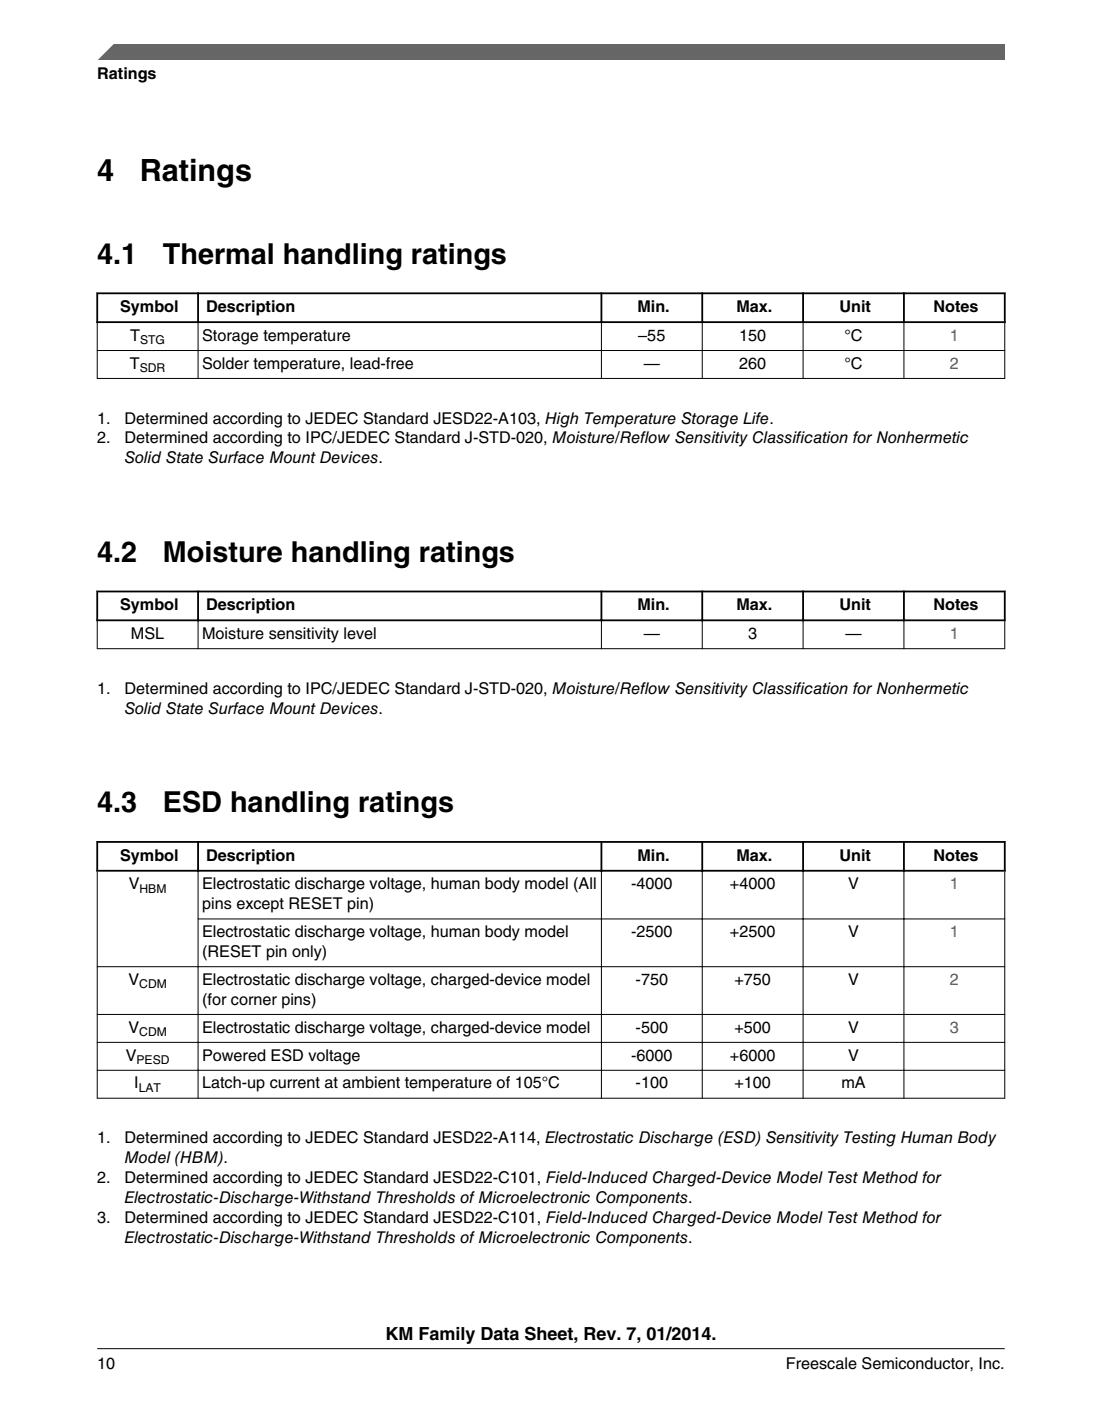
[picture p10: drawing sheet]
<svg xmlns="http://www.w3.org/2000/svg" width="216mm" height="274mm" viewBox="0 0 216 274" stroke-linecap="round" stroke-linejoin="round" font-family="sans-serif">
<defs><g id="words">
<g font-size="6">
<text x="19" y="35.5">4</text>
<text x="27.4" y="35.5">Ratings</text>
</g>
<g font-size="5.6">
<text x="19.1" y="51.7">4.1</text>
<text x="31.9" y="51.7">Thermal handling ratings</text>
<text x="19.1" y="110.1">4.2</text>
<text x="31.9" y="110.1">Moisture handling ratings</text>
<text x="19.1" y="159.1">4.3</text>
<text x="31.9" y="159.1">ESD handling ratings</text>
</g>
<text font-size="3.5" x="75.5" y="262.3">KM Family Data Sheet, Rev. 7, 01/2014.</text>
<g font-size="3.2">
<text x="19.1" y="15.5">Ratings</text>
<text x="23.5" y="61.1">Symbol</text>
<text x="40.4" y="61.1">Description</text>
<text x="124.9" y="61.1">Min.</text>
<text x="144.3" y="61.1">Max.</text>
<text x="164.5" y="61.1">Unit</text>
<text x="182.9" y="61.1">Notes</text>
<text x="25.5" y="66.7">T</text>
<text x="39.6" y="66.7">Storage temperature</text>
<text x="125.1" y="66.7">–55</text>
<text x="144.8" y="66.7">150</text>
<text x="165.4" y="66.7">°C</text>
<text x="25.4" y="72.2">T</text>
<text x="39.6" y="72.2">Solder temperature, lead-free</text>
<text x="126.1" y="72.2">—</text>
<text x="144.8" y="72.2">260</text>
<text x="165.4" y="72.2">°C</text>
<text x="19" y="83">1.</text>
<text x="24.4" y="83">Determined according to JEDEC Standard JESD22-A103, High Temperature Storage Life.</text>
<text x="19.1" y="86.8">2.</text>
<text x="24.4" y="86.8">Determined according to IPC/JEDEC Standard J-STD-020, Moisture/Reflow Sensitivity Classification for Nonhermetic</text>
<text x="24.4" y="90.7">Solid State Surface Mount Devices.</text>
<text x="23.5" y="119.5">Symbol</text>
<text x="40.4" y="119.5">Description</text>
<text x="124.9" y="119.5">Min.</text>
<text x="144.3" y="119.5">Max.</text>
<text x="164.5" y="119.5">Unit</text>
<text x="182.9" y="119.5">Notes</text>
<text x="25.7" y="125.1">MSL</text>
<text x="39.6" y="125.1">Moisture sensitivity level</text>
<text x="126.1" y="125.1">—</text>
<text x="146.6" y="125.1">3</text>
<text x="165.6" y="125.1">—</text>
<text x="19" y="135.9">1.</text>
<text x="24.4" y="135.9">Determined according to IPC/JEDEC Standard J-STD-020, Moisture/Reflow Sensitivity Classification for Nonhermetic</text>
<text x="24.4" y="139.7">Solid State Surface Mount Devices.</text>
<text x="23.5" y="168.5">Symbol</text>
<text x="40.4" y="168.5">Description</text>
<text x="124.9" y="168.5">Min.</text>
<text x="144.3" y="168.5">Max.</text>
<text x="164.5" y="168.5">Unit</text>
<text x="182.9" y="168.5">Notes</text>
<text x="25.2" y="174.1">V</text>
<text x="39.6" y="174.1">Electrostatic discharge voltage, human body model (All</text>
<text x="39.6" y="178">pins except RESET pin)</text>
<text x="123.6" y="174.1">-4000</text>
<text x="143" y="174.1">+4000</text>
<text x="166.2" y="174.1">V</text>
<text x="39.6" y="183.5">Electrostatic discharge voltage, human body model</text>
<text x="123.6" y="183.5">-2500</text>
<text x="143" y="183.5">+2500</text>
<text x="166.2" y="183.5">V</text>
<text x="39.6" y="187.4">(RESET pin only)</text>
<text x="25.2" y="192.8">V</text>
<text x="39.6" y="192.8">Electrostatic discharge voltage, charged-device model</text>
<text x="39.6" y="196.7">(for corner pins)</text>
<text x="124.5" y="192.8">-750</text>
<text x="143.9" y="192.8">+750</text>
<text x="166.2" y="192.8">V</text>
<text x="25.2" y="202.2">V</text>
<text x="39.6" y="202.2">Electrostatic discharge voltage, charged-device model</text>
<text x="124.5" y="202.2">-500</text>
<text x="143.9" y="202.2">+500</text>
<text x="166.2" y="202.2">V</text>
<text x="24.6" y="207.7">V</text>
<text x="39.6" y="207.7">Powered ESD voltage</text>
<text x="123.6" y="207.7">-6000</text>
<text x="143" y="207.7">+6000</text>
<text x="166.2" y="207.7">V</text>
<text x="26.3" y="213.1">I</text>
<text x="39.6" y="213.1">Latch-up current at ambient temperature of 105°C</text>
<text x="124.5" y="213.1">-100</text>
<text x="143.9" y="213.1">+100</text>
<text x="164.8" y="213.1">mA</text>
<text x="19" y="223.9">1.</text>
<text x="24.4" y="223.9">Determined according to JEDEC Standard JESD22-A114, Electrostatic Discharge (ESD) Sensitivity Testing Human Body</text>
<text x="24.4" y="227.8">Model (HBM).</text>
<text x="19.1" y="231.6">2.</text>
<text x="24.4" y="231.6">Determined according to JEDEC Standard JESD22-C101, Field-Induced Charged-Device Model Test Method for</text>
<text x="19.1" y="239.4">3.</text>
<text x="24.4" y="235.5">Electrostatic-Discharge-Withstand Thresholds of Microelectronic Components.</text>
<text x="24.4" y="239.4">Determined according to JEDEC Standard JESD22-C101, Field-Induced Charged-Device Model Test Method for</text>
<text x="24.4" y="243.3">Electrostatic-Discharge-Withstand Thresholds of Microelectronic Components.</text>
<text x="19.1" y="268">10</text>
<text x="154" y="268">Freescale Semiconductor, Inc.</text>
</g>
<g font-size="3.2" fill="#00f">
<text x="186.1" y="66.7">1</text>
<text x="186.1" y="72.2">2</text>
<text x="186.1" y="125.1">1</text>
<text x="186.1" y="174.1">1</text>
<text x="186.1" y="183.5">1</text>
<text x="186.1" y="192.8">2</text>
<text x="186.1" y="202.2">3</text>
</g>
<g font-size="2.4">
<text x="27.4" y="67.4">STG</text>
<text x="27.4" y="72.8">SDR</text>
<text x="27.3" y="174.8">HBM</text>
<text x="27.3" y="193.5">CDM</text>
<text x="27.3" y="202.8">CDM</text>
<text x="26.7" y="208.3">PESD</text>
<text x="27.2" y="213.8">LAT</text>
</g>
</g></defs>
<path d="M18.9 57.4h178.1M19 57.3v6M38.8 57.3v6M117.8 57.3v6M137.6 57.3v6M157.3 57.3v6M177.1 57.3v6M196.8 57.3v6M18.9 63.1h178.1" fill="none" stroke="#000" stroke-width=".35"/>
<path d="M19 68.6h177.9M19 74.1h177.9M19 63.2v11M38.8 62.9v11.3M117.8 62.9v11.3M137.6 62.9v11.3M157.3 62.9v11.3M177.1 62.9v11.3M196.8 63.2v11" fill="none" stroke="#000" stroke-width=".2"/>
<g fill="#fff">
<path d="M19 115.8h177.8v13.1h-177.8z" fill-rule="evenodd"/>
<path d="M19.2 116h19.4v5.3h-19.4z" fill-rule="evenodd"/>
<path d="M39 116h78.7v5.3h-78.7z" fill-rule="evenodd"/>
<path d="M118 116h19.4v5.3h-19.4z" fill-rule="evenodd"/>
<path d="M137.8 116h19.4v5.3h-19.4z" fill-rule="evenodd"/>
<path d="M157.5 116h19.4v5.3h-19.4z" fill-rule="evenodd"/>
<path d="M177.3 116h19.4v5.3h-19.4z" fill-rule="evenodd"/>
<path d="M19.1 121.6h19.6v5.3h-19.6z" fill-rule="evenodd"/>
<path d="M38.9 121.6h78.8v5.3h-78.8z" fill-rule="evenodd"/>
<path d="M117.9 121.6h19.6v5.3h-19.6z" fill-rule="evenodd"/>
<path d="M137.7 121.6h19.6v5.3h-19.6z" fill-rule="evenodd"/>
<path d="M157.4 121.6h19.6v5.3h-19.6z" fill-rule="evenodd"/>
<path d="M177.2 121.6h19.6v5.3h-19.6z" fill-rule="evenodd"/>
</g>
<path d="M18.9 115.8h178.1M19 115.6v6M38.8 115.6v6M117.8 115.6v6M137.6 115.6v6M157.3 115.6v6M177.1 115.6v6M196.8 115.6v6M18.9 121.5h178.1" fill="none" stroke="#000" stroke-width=".35"/>
<path d="M19 127h177.9M19 121.6v5.5M38.8 121.2v5.9M117.8 121.2v5.9M137.6 121.2v5.9M157.3 121.2v5.9M177.1 121.2v5.9M196.8 121.6v5.5" fill="none" stroke="#000" stroke-width=".2"/>
<g fill="#fff">
<path d="M19 164.9h177.8v52h-177.8z" fill-rule="evenodd"/>
<path d="M19.2 165h19.4v5.3h-19.4z" fill-rule="evenodd"/>
<path d="M39 165h78.7v5.3h-78.7z" fill-rule="evenodd"/>
<path d="M118 165h19.4v5.3h-19.4z" fill-rule="evenodd"/>
<path d="M137.8 165h19.4v5.3h-19.4z" fill-rule="evenodd"/>
<path d="M157.5 165h19.4v5.3h-19.4z" fill-rule="evenodd"/>
<path d="M177.3 165h19.4v5.3h-19.4z" fill-rule="evenodd"/>
<path d="M19.1 170.7h19.6v18.5h-19.6z" fill-rule="evenodd"/>
<path d="M38.9 170.7h78.8v9.1h-78.8z" fill-rule="evenodd"/>
<path d="M117.9 170.7h19.6v9.1h-19.6z" fill-rule="evenodd"/>
<path d="M137.7 170.7h19.6v9.1h-19.6z" fill-rule="evenodd"/>
<path d="M157.4 170.7h19.6v9.1h-19.6z" fill-rule="evenodd"/>
<path d="M177.2 170.7h19.6v9.1h-19.6z" fill-rule="evenodd"/>
<path d="M38.9 180h78.8v9.2h-78.8z" fill-rule="evenodd"/>
<path d="M117.9 180h19.6v9.2h-19.6z" fill-rule="evenodd"/>
<path d="M137.7 180h19.6v9.2h-19.6z" fill-rule="evenodd"/>
<path d="M157.4 180h19.6v9.2h-19.6z" fill-rule="evenodd"/>
<path d="M177.2 180h19.6v9.2h-19.6z" fill-rule="evenodd"/>
<path d="M19.1 189.4h19.6v9.1h-19.6z" fill-rule="evenodd"/>
<path d="M38.9 189.4h78.8v9.1h-78.8z" fill-rule="evenodd"/>
<path d="M117.9 189.4h19.6v9.1h-19.6z" fill-rule="evenodd"/>
<path d="M137.7 189.4h19.6v9.1h-19.6z" fill-rule="evenodd"/>
<path d="M157.4 189.4h19.6v9.1h-19.6z" fill-rule="evenodd"/>
<path d="M177.2 189.4h19.6v9.1h-19.6z" fill-rule="evenodd"/>
<path d="M19.1 198.7h19.6v5.3h-19.6z" fill-rule="evenodd"/>
<path d="M38.9 198.7h78.8v5.3h-78.8z" fill-rule="evenodd"/>
<path d="M117.9 198.7h19.6v5.3h-19.6z" fill-rule="evenodd"/>
<path d="M137.7 198.7h19.6v5.3h-19.6z" fill-rule="evenodd"/>
<path d="M157.4 198.7h19.6v5.3h-19.6z" fill-rule="evenodd"/>
<path d="M177.2 198.7h19.6v5.3h-19.6z" fill-rule="evenodd"/>
<path d="M19.1 204.2h19.6v5.3h-19.6z" fill-rule="evenodd"/>
<path d="M38.9 204.2h78.8v5.3h-78.8z" fill-rule="evenodd"/>
<path d="M117.9 204.2h19.6v5.3h-19.6z" fill-rule="evenodd"/>
<path d="M137.7 204.2h19.6v5.3h-19.6z" fill-rule="evenodd"/>
<path d="M157.4 204.2h19.6v5.3h-19.6z" fill-rule="evenodd"/>
<path d="M177.2 204.2h19.6v5.3h-19.6z" fill-rule="evenodd"/>
<path d="M19.1 209.7h19.6v5.2h-19.6z" fill-rule="evenodd"/>
<path d="M38.9 209.7h78.8v5.2h-78.8z" fill-rule="evenodd"/>
<path d="M117.9 209.7h19.6v5.2h-19.6z" fill-rule="evenodd"/>
<path d="M137.7 209.7h19.6v5.2h-19.6z" fill-rule="evenodd"/>
<path d="M157.4 209.7h19.6v5.2h-19.6z" fill-rule="evenodd"/>
<path d="M177.2 209.7h19.6v5.2h-19.6z" fill-rule="evenodd"/>
</g>
<path d="M18.9 164.9h178.1M18.9 170.5h178.1M19 164.7v6M38.8 164.7v6M117.8 164.7v6M137.6 164.7v6M157.3 164.7v6M177.1 164.7v6M196.8 164.7v6" fill="none" stroke="#000" stroke-width=".35"/>
<g fill="none" stroke="#000" stroke-width=".2">
<path d="M19 170.6v44.5M38.7 179.9h158.2M38.8 170.3v44.8M117.8 170.3v44.8M137.6 170.3v44.8M157.3 170.3v44.8M177.1 170.3v44.8M196.8 170.6v44.5M19 189.3h177.9M19 198.6h177.9M19 204.1h177.9M19 209.6h177.9"/>
<path d="M19 215h177.9"/>
</g>
<path d="M19 11.7l5.7-3.1 172.2 .1v3z" fill="#666"/>
<path d="M22.5 8.6l-3.1 3.1" fill="none" stroke="#666" stroke-width=".28"/>
<path d="M19 264.1h177.8" fill="none" stroke="#000" stroke-width=".2"/>
<use href="#words"/>
</svg>
